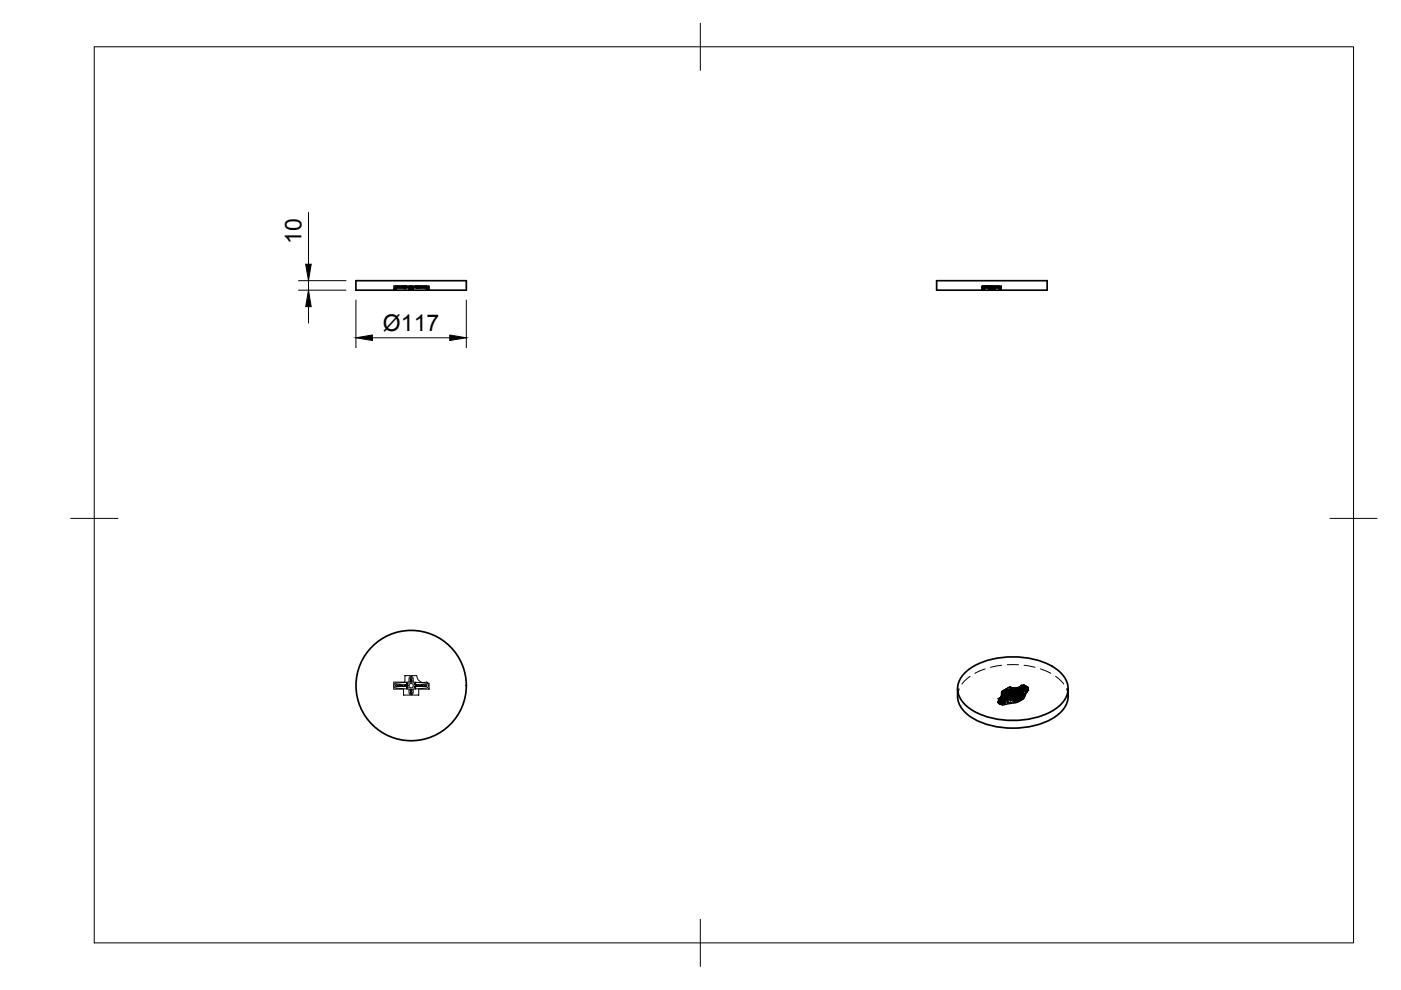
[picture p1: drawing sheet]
<svg xmlns="http://www.w3.org/2000/svg" width="297mm" height="210mm" viewBox="0 0 297 210" stroke-linecap="round" stroke-linejoin="round" font-family="sans-serif">
<defs><g id="words">
<g font-size="4.9">
<text x="63.9" y="51.7" transform="rotate(-90 63.9 51.7)">10</text>
<text x="81.2" y="70.1">Ø117</text>
</g>
</g></defs>
<!-- layer: Hidden -->
<g fill="none" stroke="#000" stroke-width=".21">
<path d="M83.5 61v.5v-.5M83.7 61l-.1 .5-.1-.5v.5M83.8 61l-.1 .5M83.8 61v.5M83.9 61v-.3v.3M83.9 60.7l-.1 .8M83.9 60.7v.3M84 60.7l-.1 .8M84.1 60.7v.3M84.2 60.7v.3M84.2 61v-.3v.3M84.3 60.7v.3"/>
<path d="M84.4 60.7v.3M84.5 60.7v.3M84.6 60.7v.3M84.7 60.7v.3M84.7 61v-.3v.3M84.8 60.7v.3M84.9 61v-.3v.3M84.9 60.7v.3M85 60.7v.3M85.1 60.7v.3M85.2 60.7v.3M85.2 60.7v.3z"/>
<path d="M85.3 61v-.3v.3M85.4 61v-.3v.3M85.4 60.7v.3M85.5 60.7v.3M85.6 60.6h3.2v.5l-.1-.4h-3.1v.4zM85.6 60.6h-2.1l2.1 .1M85.6 60.7h.1M85.6 60.7v.3M85.7 60.7v.3M85.7 61v-.3v.3M85.9 60.6v.9v-.8v.3v-.3v.3v-.3v.3v-.3v.3v-.3v.3v-.3v.3v-.3l.1 .3v-.3v.3v-.3v.3v-.3l.1 .3v-.3l.1 .3M86.2 60.7v.3v-.3"/>
<path d="M86.2 61h-2.2v.5M86.2 61l.1-.2h.8v.2M86.2 60.7v.3zM86.2 60.7l.1 .2zM86.4 60.8v.2M86.5 60.8v.2h-.3M86.7 60.7v.1v-.1M86.7 61v.5zM86.7 60.7v.1M86.8 60.7v.1M86.8 61l-.1 .5M86.8 61v.5"/>
<path d="M86.9 60.7v.1M86.9 61l-.1 .5M87 61l-.1 .5M87 60.7v.3zM87 60.7v.8M87.1 61l-.1 .5M87.1 60.7v.3M87.1 60.8v.2M87.2 61l-.1 .5M87.2 60.8h.1M87.2 60.7v.3l-.1-.2M87.2 61v-.2h.8l.1 .2"/>
<path d="M87.2 61v.5M87.2 60.7v.3M87.3 60.7l-.1 .8M87.4 60.7v.3zM87.4 61l-.1 .5M87.4 60.7v.1M87.4 61v.5M87.5 60.7v.1M87.5 61l-.1 .5M87.5 61l.1 .5zM87.5 61v.5M87.6 60.7v.1"/>
<path d="M87.6 61.5v-.5v.5M87.6 60.8v-.1v.1M87.8 60.8v.2h.3M87.8 60.8v.2M87.9 60.8v.2M88.1 60.9v-.2v.2M88.1 60.7v.3zM88.1 61l.1-.3-.1 .3M88.4 60.6v.1M88.5 60.7v.3v-.3v.3v-.3v.3v-.3v.3l-.1-.3v.3v-.3v.3v-.3v.3l-.1-.3v.3v-.3v.3v-.3v.3l-.1-.3-.1 .3M88.6 61v-.3v.3M88.6 60.7v.3"/>
<path d="M88.7 60.7v.3M88.8 60.6h2.2v.9v-.8h-2.1M88.8 60.7v.3M88.9 60.7h-.2v.3M88.9 60.7v.3M89 61v-.3v.3M89.1 60.7v.3zM89.1 60.7v.3M89.2 60.7v.3M89.3 60.7v.3M89.4 60.7v.3M89.5 60.7v.3"/>
<path d="M89.5 61v-.3v.3M89.6 60.7v.3M89.6 61v-.3v.3M89.7 60.7v.3M89.8 60.7v.3M89.9 60.7v.3M90 60.7v.3M90.1 61v-.3v.3M90.1 60.7v.3M90.2 60.7v.3M90.3 60.7v.3M90.3 60.7v.3h-2.2"/>
<path d="M90.4 60.7v.3M90.4 60.7l-.1 .8M90.5 61v-.3v.3M90.5 60.6v.1M90.5 61l-.1 .5M90.6 61l-.1 .5M90.7 61l-.1 .5M90.8 61v.5l-.1-.5v.5M90.8 61v.5zM90.8 61v.5M91 60.7h.1M91 61.3v.1"/>
<path d="M208.2 60.6l1.4 .1h-1.4v.8zM208.2 60.7h.1M208.4 61v.5v-.5M208.5 61l-.1 .5M208.5 61v.5M208.6 61l-.1 .5M208.6 61v-.3v.3M208.6 61v.5M208.6 60.7v.3M208.7 60.7v.3M208.7 60.7l-.1 .8M208.8 60.7l-.1 .8"/>
<path d="M208.8 61.5v-.5h.8v.5M208.8 60.7v.3M208.9 60.7v.3M209 61v-.3v.3M209.1 60.7v.3zM209.1 60.7v.3M209.2 60.7v.3M209.3 60.7v.3M209.4 60.7v.3M209.5 60.6v.4M209.5 61v-.3v.3M209.5 61v-.2v.2"/>
<path d="M209.5 60.8h.1M209.5 60.8l.1 .2M209.6 60.7h.1M209.6 60.6h1.4l-1.4 .1M209.6 60.8h.3M209.7 60.6v.1M209.8 61h-.2h.3l-.1 .5M209.8 60.6v.1M209.8 60.8v-.1v.1M209.9 60.8v.7M209.9 60.7l-.1 .8M209.9 60.8v.2"/>
<path d="M209.9 60.7v.1M210 60.7v.8M210 60.7v.1M210.1 60.7v.1M210.1 61v-.2h.5l-.1 .7M210.1 61l-.1 .5M210.1 61h.1M210.1 61v-.3v.3M210.1 60.7l.1 .3M210.1 60.7v.3M210.2 61h.2M210.2 61l-.1-.3v.3v-.3v.3v-.3v.3v-.3v.3v-.3v.3v-.3l.1 .3v-.3v.3v-.3v.3v-.3v.3l.1-.3 .1 .3v-.3v.3v-.3v.3"/>
<path d="M210.2 60.7v.3v-.3v.3v-.3l.1 .2M210.2 60.7l-.1 .8M210.3 60.7l-.1 .8M210.3 60.7v.3M210.4 61v-.3v.3M210.4 60.7l-.1 .8M210.4 61h.1M210.5 60.7v.3zM210.5 60.7l-.1 .3M210.5 60.7v.3M210.5 61l-.1 .5M210.5 61v-.3v.3"/>
<path d="M210.5 60.7v.1M210.6 60.7l.1 .3M210.6 61v.5M210.7 60.7v.1M210.7 61l-.1 .5M210.7 60.7v.8M210.8 60.8v-.1v.1M210.8 61v.5M211 61h-.3M211 60.8h-.3v.2M211.1 60.8v.2v-.2l-.1 .2h-.2v.5M211.1 61v-.3v.3"/>
<path d="M211.1 60.7v.3M211.1 60.7l-.1 .8v-.9h1.3v.5M211.1 60.7h1.2v.4M211.2 60.7v.3M211.3 60.7v.3M211.4 60.7v.3M211.5 60.7v.3zM211.6 61v-.3v.3M211.6 60.7v.3M211.7 60.7v.3M211.8 60.7v.3h-.8v.5M211.8 60.7v.8"/>
<path d="M211.9 60.7v.3M212 61l-.1 .5M212 61v-.3v.3M212 61v.5M212.1 61l-.1 .5M212.1 61v.5M212.2 61.5v-.5v.5M212.2 61l-.1 .5M212.2 61v.5zM212.3 60.7h.1M212.3 60.7v.4M84.2 145.3v.2"/>
<path d="M84.2 145.3v-.1a.21 .21 0 0 0-.3 0 .21 .21 0 0 0 0 .3 .21 .21 0 0 0 .3 0M84.2 145.4h.1M84.7 145.4h.1M84.7 145.3l.1 .1M84.9 145.4h.1M84.9 145.5h.3M85.2 145.3l-.3-.1v.3M85.2 145.3h.1M85.2 145.3v.1M85.2 145.4v.1M85.4 145.3h.1M85.4 145.4v.1"/>
<path d="M85.6 147.3v.1M85.7 145.3h.1M85.7 145.4v.1M85.9 143.2v1.4h-2.4v1.5h2.1v1.3h3.2M85.9 143.2h2.5a1.56 1.56 0 0 0 2.1 1.4l.5 .2v1.3h-2.2v1.3M85.9 143.2h.1M85.9 145.4v.1M85.9 145.3v.1M85.9 145.5h.1M85.9 145.3h.1M86 145.2a.2 .2 0 0 1 .2 .2 .2 .2 0 0 1-.3 .1M86 145.2l-.1 .1"/>
<path d="M86 145.2h.2M86 145.2l-.1 .1v.2M86.2 146.1h1.9M86.2 144.7l-2.2 .1a.53 .53 0 0 0-.5 .6 .53 .53 0 0 0 .5 .5l2.2 .2M86.2 145.5h-.3M86.2 144.7h1.9M86.2 144.7v.2h.3l-.1 .3h-.2v.3M86.2 145.5l.2 .1 .1 .2h-.2v.3M86.2 145.3h-.3v.2h.3M86.2 145.5h.1M86.2 145.3h.1M86.2 145.4v.1"/>
<path d="M86.3 145.8h-.1v.3M86.3 144.6v.3M86.3 145.2v.4M86.7 146.1v.8a.44 .44 0 0 0 .5 .4 .44 .44 0 0 0 .4-.4v-.8M86.7 144.6v-.7a.44 .44 0 0 1 .5-.5 .44 .44 0 0 1 .4 .5v.7M87 146.9h.1M87 144.3h.3a.2 .2 0 0 1-.1 .3 .2 .2 0 0 1-.2-.3zM87 144a.19 .19 0 0 1 .1-.3 .19 .19 0 0 1 .2 .1 .19 .19 0 0 1 0 .2l-.1 .1M87 144h.1M87.1 144l.1 .1M87.1 144.1h.1M87.1 144.2h.1"/>
<path d="M87.1 146.7l-.1 .2M87.2 146.7h.1a.2 .2 0 0 1 0 .3 .2 .2 0 0 1-.3-.1M87.2 146.7h-.1M87.2 146.7h.1M87.2 144.1h.1M87.2 144.2h.1M87.3 146.5l-.1 .1M88 144.6v.3M88 145.2v.4M88 145.8v.3M88.1 145.4v.1M88.1 145.4v.2h-.2l-.1 .2h.3v.3"/>
<path d="M88.1 145.3h.1M88.1 145.5h.4M88.1 144.7l2.2 .1a.53 .53 0 0 1 .5 .6 .53 .53 0 0 1-.5 .5l-2.2 .2M88.1 144.7v.2h-.3l.1 .3h.2M88.1 145.2v.2M88.2 145.2h.2l.1 .3h-.4M88.2 145.2l-.1 .1M88.3 145.2h-.2M88.3 145.2h.1M88.3 145.2a.2 .2 0 0 1 .2 .3 .2 .2 0 0 1-.4 0M88.5 145.3l-.3-.1-.1 .2M88.5 145.3h.1"/>
<path d="M88.5 145.4v.1M88.5 145.3v.1M88.6 145.3h.1M88.6 145.4v.1M88.7 145.2l-.1 .2M88.7 145.2h.1M88.8 145.2l.2 .1M88.8 147.3l-.1 .1M89 145.3l-.1 .3-.3-.1M89 145.3h.1M89 145.4v.1M89.1 145.3v.1"/>
<path d="M89.1 145.4v.1M89.1 145.3h.4M89.1 145.5h.4M89.1 145.3h.1M89.5 145.3h.1M89.5 145.4h.1M89.5 145.3v.1M89.5 145.4v.1M89.6 145.4l.2 .2M89.6 145.4l.3-.2 .1 .2-.2 .2M89.6 145.3h.1M89.6 145.4h.1"/>
<path d="M89.8 145.6h.1M90.1 145.3a.21 .21 0 0 1 .3-.1 .21 .21 0 0 1 .1 .3h-.4M90.1 145.4h.1M90.1 145.3v.2M91 146.1h.1M203.4 146.1l-.4 1.6M205.7 143.4l-1.7 1.6M208.9 141.8l-2.2 1M211.6 148.1l1.7-.9zM211.6 148.2h.1M211.6 148.2l1.1 .6zM212 148.9v.2l.3 .1"/>
<path d="M212 148.6v.4v-.4M212 148.5v.4M212 148.5v.3M212 148.4l.1 .4M212 148.8v.1M212 148.7v.3M212.1 148.4v.3M212.1 148.8h-.1M212.1 148.7l-.1 .4M212.1 148.7v.1M212.2 148.8l-.1 .3M212.2 148.8v.4"/>
<path d="M212.3 148.8l-.1 .4M212.3 146.6l1.8-1a2.12 2.12 0 0 0 2.5-.3l.4-.1 1 .5-1.6 .9 .9 .5M212.3 147.3h.1M212.3 146.6h.1M212.3 148.3h.1M212.4 141l-2.4 .5M212.4 148.2v.4M212.4 148.5h-.1M212.4 148.3h.1M212.4 148.2h.1M212.4 148.5h.1M212.4 148.3h.3"/>
<path d="M212.4 148.8l-.1 .4M212.4 148.4h.3M212.4 148.1v.5M212.4 148.1v.1M212.5 148.8l-.1 .4M212.5 148.4l-.1 .1M212.5 148.1h.1M212.5 148.1h-.1M212.5 148.1l-.1 .5M212.6 148.8l-.1 .4M212.6 148.1v.5M212.6 148.1l.1 .1"/>
<path d="M212.6 148.4l.1 .1M212.6 148.6h.1M212.7 148.7l1.4-.8-1.4 .9M212.7 148.8l-.1 .4M212.7 148h.1M212.7 148.5h.1M212.7 148.3v.1M212.7 148.3h.1M212.7 148.1h.1M212.7 148v.6h-.3M212.7 147.9v.1M212.7 148.8v.4"/>
<path d="M212.7 148.4h.3M212.7 147.9h.3M212.7 148.2v-.1v.5v-.1M212.7 147.9v.6M212.8 148.2l-.1 .1M212.8 147.9v.5M212.8 148.2l.3 .1M212.8 148.8l-.1 .4M212.9 148.2h-.1M212.9 147.9v.5M212.9 148.8l-.1 .4M212.9 148.2h.1"/>
<path d="M213 148.4h.1M213 147.9v.5M213 147.9h.4M213 147.9l.1 .1M213.1 148.3h.1M213.1 147.9h.1M213.1 148h.1M213.1 148.2h.1M213.1 148.4h.1M213.1 147.8l-.1 .6M213.1 148l-.3 .1M213.1 147.7l-.1 .7"/>
<path d="M213.1 148l.3 .1M213.1 147.7l-.1 .5M213.2 147.9h.1M213.2 147.7v.5M213.2 147.7h-.1M213.2 147.7h.1M213.2 148.2h.1M213.3 147.1h.1M213.3 146.7v.4M213.3 146.6v.2M213.3 147.1l.1 .1M213.3 146.8v.3"/>
<path d="M213.3 147.7v.5M213.3 146.5l.1 .3M213.3 147.9h.1M213.3 147.7l.1 .1M213.3 148.2h.1M213.4 148h.1M213.4 146.8l-.1 .4-1-.6v.7v-.7l1 .6M213.4 147.2v-.4l.5 .3v.4M213.4 147.2l.5 .3M213.4 147.8h.1M213.4 147.7h.3M213.4 148.2h.1"/>
<path d="M213.4 147.9v.1M213.4 147.6v.6M213.4 147.9h.1M213.5 148h.1M213.5 146.4l.3 .1 .1-.2-.2-.1v.6M213.5 147.5v.5M213.5 147.5l-.1 .1M213.5 147.5h.2v.5M213.5 147.7h.1M213.5 146.7h.1M213.5 146.8l-.2 .2M213.5 146.8v-.4l-.1 .1v.3"/>
<path d="M213.5 146.4l.1 .4M213.5 146.3h.1M213.5 146.3l.1 .4M213.5 147.5l.1 .5M213.5 148h.2M213.5 146.6h.3M213.6 140.9h2.3M213.6 146.7v.1M213.6 146.3h.2v.6M213.6 146.3h-.1M213.6 146.6h-.1M213.6 146.3v.4"/>
<path d="M213.6 147.5v.5M213.6 146.2v.1M213.6 146.8h.2M213.6 146.2v.6M213.7 146.4v.4M213.7 147.1l-.1 .3 .2 .1M213.7 147.1l.2 .1M213.7 146.2v.6v-.4h-.2M213.7 147.8h.1M213.7 146.8h-.2M213.7 146.4l.1 .4M213.7 148h.1"/>
<path d="M213.7 146.8h.1M213.7 147.7h.1M213.8 147.5h.1M213.8 147.5l-.2-.1-1.5 .9M213.8 147.9h.1M213.8 147.8h.3M213.8 146.3v.5M213.8 147.4v.1M213.8 147.6h.1M213.8 146.6h.1M213.8 147.6l-.1 .4M213.8 147.7h.1"/>
<path d="M213.8 147.4h.1M213.8 146.8h.1M213.8 146.4l.1 .4M213.8 147.9l-.2-.1-.2 .1M213.8 147.6v.3M213.8 147.6l-.1-.1v.5M213.8 147.8h.1M213.8 146.7v.1M213.8 146.4h.1M213.8 146.7h.1M213.8 146.9h.1M213.8 146.3l.1 .6"/>
<path d="M213.8 147.6l-.1 .1M213.9 146.6v.1M213.9 146.4v.4M213.9 147.2h.1v.1M213.9 146.6h.1M213.9 147.2l-.1 .3M213.9 146.7h-.1M213.9 146.9v.1M213.9 147.5l-1.8 1.2M213.9 147.5h.1M213.9 147.3l-.1 .1M213.9 146.7h.2"/>
<path d="M213.9 146.4l.1 .5M213.9 147.6h-.1M213.9 147h.1M213.9 147.5v-.2l-.1 .3v-.3v.5v-.3v.3l.1-.3v.3v-.3v.3l.1-.3 .1 .3v-.3v.3v-.3v.3v-.3v.3v-.4l.1 .3M213.9 147.3l.1 .3v-.3v.3l.1-.1M213.9 146.8l.1 .1M213.9 147.3h.2M213.9 147.5l.2 .1M213.9 147.5v.1M214 146.7h.1M214 146.4l-.1 .1M214 146.4l-.1 .6"/>
<path d="M214 147.3v.2M214 147v-.5l.5 .3v.4M214 147.2v.2M214 146.9l.5 .3M214 147h.1M214 146.4v.6M214 147.4l-.1 .2M214 147.4v-.1l-.2 .2M214 147.4v-.2l.1 .3M214 147.5h.1M214 147.5v-.2v.2M214 147.4l.3 .1"/>
<path d="M214.1 147.5v-.2v.2M214.1 147.3h.1M214.1 147.3l-.2 .2M214.1 146.4v.6zM214.1 147.3v.3M214.1 147.3v.2M214.1 147.5v.1M214.1 145.6a1.97 1.97 0 0 0 2.4-.3l.5-.1 1 .5v.6M214.1 145.6l-1.2 .7a.79 .79 0 0 0-.6 1M214.1 147.8h.1M214.1 147.6h.1M214.1 147.6v-.2v.2"/>
<path d="M214.1 146.7h.1M214.1 147.5h.1M214.1 147.7h.1M214.1 147.4l.1 .3zM214.1 147.4v.2v-.2M214.1 147.4l.1 .3-.1-.3M214.1 147.7v.1M214.2 147.7h.1M214.2 147l-.3 .1M214.2 146.8l-.5 .3M214.2 146.8v.2M214.2 146.6l-.1 .1"/>
<path d="M214.2 146.5h.1M214.2 146.5h-.4M214.2 146.8h-.4M214.2 146.8h.1M214.2 146.9l-.1 .1M214.2 146.5v.4M214.2 146.6h.1M214.2 146.9h.1M214.2 146.5v.1M214.2 146.9v.1M214.3 146.9v.3M214.3 147v.1"/>
<path d="M214.3 147.5v.1M214.3 147.5l-.1 .2M214.3 147.1l.1 .1zM214.3 147.1v.1M214.3 147.5l.1 .2M214.4 146.9v-.1l-.1 .2M214.4 147.8l.1 .1M214.4 147.1h.1M214.4 147.2v.1M214.4 146.8v.1M214.4 147.7h.2l-.2 .1M214.4 147.7h-.2"/>
<path d="M214.4 147.5l.1 .2M214.5 146.7v.2M214.5 147.2v.1M214.5 147.6l-.1 .2M214.5 147.5l.1 .2M214.5 146.8l-.3 .1M214.5 146.7v.1M214.5 147.9l-1.6 .9v.4M214.6 147.5l-.1 .1 .2 .1M214.6 146.7v.1M214.6 147.2v.2M214.7 147.7l.5-.3-.2 .3"/>
<path d="M214.7 147.7l-.2 .2M214.7 146.7v.1M214.7 147.2v.2M214.8 146.7v.1M214.8 147.2v.2M214.9 147.2v.2M214.9 146.7h.2M214.9 146.7v.1M214.9 147.2v.1M214.9 146.6l.2 .1M215 146.7l-.1 .1v-.1M215 148.8h.1"/>
<path d="M215 146.7v.2M215 147.2v.1M215 146.6l-.2-.1-.6 .3v.1M215 148.4h.1M215 148.4l-.8-.4a.82 .82 0 0 1 .8 .8M215.1 146.7l-.1 .1M215.1 146.8v.1M215.1 147.1v.2M215.1 148.4v.4M215.1 146.9v-.1l.1 .2M215.1 147.1v.1M215.1 146.7l-.2 .1h.2"/>
<path d="M215.1 146.7h.1M215.2 147.1v.1M215.2 146.7l-.1 .1M215.2 146.9v.2M215.2 147v.1M215.2 146.7v.2M215.2 146.7l.1 .1M215.2 146.7l.3 .1M215.2 147.4l.1 .2M215.2 147.6h.1M215.3 147.7h.1M215.3 147.7v.1"/>
<path d="M215.3 147.4h.3M215.3 147.3v.4M215.3 146.8h-.2M215.3 146.8h.1M215.3 146.8l.1-.4v.3v-.3v.3l.1-.3v.3v-.3l.1 .3v-.3l.1 .3v-.3v.4v-.2l-.1 .3v-.3v.3M215.3 147.3h.1M215.3 147.3l.1-.1v.6M215.3 147.3v.5M215.3 147.4v.1l.3-.1 .5 .3v.8M215.3 147.4v.2M215.3 147.5v.1M215.3 146.5h.1"/>
<path d="M215.3 146.8v-.2l.1 .2M215.3 146.5v.3zM215.3 146.5v.3v-.3M215.3 146.5v.1M215.3 146.6h.1M215.3 147.5h.1M215.3 147.6h.3M215.3 147.8h.1M215.3 147.6h.1M215.4 146.6h.1M215.4 146.8v-.2v.2M215.4 146.4l-.1 .1"/>
<path d="M215.4 146.8h.1M215.4 146.6v.2M215.4 147.5v.1M215.4 146.7h.1M215.4 146.9h.2M215.4 146.8l.1 .1M215.4 146.7l-.1 .1M215.4 146.6h.2M215.4 146.7h.3M215.5 146.9l-.1 .1M215.5 146.8v-.2v.2M215.5 147v.1"/>
<path d="M215.5 148.5l-.5-.4-2.2 1.1h-.5M215.5 148.1l-.5-.4v.4M215.5 148.5h.2M215.5 147.5l.1 .1M215.5 146.9h.1M215.5 147v.2M215.5 146.6v.2M215.6 148.1l-.1 .4M215.6 146.9l-.1 .2M215.6 146.6l-.1 .3M215.6 147.3h-.3l.1 .5M215.6 147.8l-.1-.6v.6"/>
<path d="M215.6 147.3h.1M215.6 147.5h-.1M215.6 146.9h.1M215.6 147.3v.5M215.6 147.8l.6 .4M215.6 147.6h.1M215.6 147.3v.6M215.6 148.1v.4M215.6 147.9h.1M215.6 146.4l.1 .1M215.6 146.9l-.1 .1M215.6 146.9l.2 .2"/>
<path d="M215.6 147.5h.1M215.6 146.7v.2M215.6 147.7l-.3 .1M215.7 147.8h.2M215.7 146.3l.1-.1v.5h.1M215.7 146.6h-.1M215.7 146.4h-.3M215.7 148.1l-.1 .4M215.7 146.3l.1 .1M215.7 146.3v.3M215.7 147.5v.5h.2M215.7 147.5l-.1 .1"/>
<path d="M215.7 146.9h.1M215.7 146.4h.1M215.7 146.7h.1M215.7 146.5h.1M215.7 147l-.2 .2v-.1M215.7 147l.2 .1M215.7 147.7h.1M215.7 147.8h.1M215.7 147.5l.1 .5-.1-.2M215.7 147.5h.2M215.7 147.5h.1M215.8 146.5l-.1 .1"/>
<path d="M215.8 146.2v.5M215.8 146.5l.3 .1M215.8 148.1l-.1 .4M215.8 146.4h.2M215.8 147.5v.5M215.8 146.5h.1M215.8 147.5l.1 .5v-.5M215.8 147.1h.1M215.8 148.1v.4M215.8 147.1l-.5 .3M215.9 146.2v.5M215.9 147.7h.1"/>
<path d="M215.9 147.5h.1M215.9 148.1l-.1 .4M215.9 147.8h.1M215.9 147.5v.5M216 147.5h.1M216 148.5h-.3M216 148.1l-.1 .4M216 146.2v.5M216 147.5v.4M216 146.7h-.1M216 146.4h-.1M216 146.2h.1"/>
<path d="M216 146.5h.1M216 147.6h-.4M216 147.9l-.1 .1M216 146.7h.1M216 146.4h.1M216 146.1l.2 .1M216 146.4l.2 .1M216.1 146l-.1 .7zM216.1 148.1l-.1 .4M216.1 146.3l-.3-.1v.5l-.1-.1M216.1 146.3l-.1 .1M216.1 146.5h.1"/>
<path d="M216.1 147.7v.8M216.1 146.3l.4 .1M216.1 146.2h.3M216.1 146h.3M216.1 146l-.1 .1M216.1 146l.1 .5M216.2 146.5h.1M216.2 148.4l-.2 .1M216.2 147.7v.7M216.2 146v.5M216.2 147.8v.6M216.2 148.3v.1"/>
<path d="M216.2 147.8v.5M216.2 147.9v.4M216.3 146h.1M216.3 146.3h.1M216.3 146v.5M216.4 146.5h-.1M216.4 146.2h-.1M216.4 146l.3 .1M216.4 146v.5M216.4 145.9h.1M216.4 146.3h.1M216.4 146h.1"/>
<path d="M216.4 146.2l.1 .1M216.4 145.8v.7M216.5 146.3h.2M216.5 145.8l-.1 .1M216.5 146h.1M216.5 145.8l-.1 .7M216.5 146h.2M216.5 145.8h.1M216.5 145.8h.2M216.5 146.1l-.1 .1M216.5 145.8v.5M216.6 146.3v-.6l-1.7 .9 .2 .1"/>
<path d="M216.6 146.1l-2.1 1.1M216.6 145.8v.5M216.7 145.8v.5M216.7 146.1v-.4l-.1 .4M216.7 145.7v.4M216.7 145.8h.1M216.7 146.1h.1M216.7 146.3h.1M216.7 145.8l.1 .1M216.7 146l.1 .1M216.8 146.3h-.1M216.8 146h.1"/>
<path d="M216.8 145.8h.3M216.8 145.6v.7M216.8 145.9h.1M216.8 146.2h.1M216.8 145.6l-.1 .7M216.8 146.2v.1M216.8 145.8l-.1-.1 .1 .4M216.8 145.6h.1M216.8 145.6v.5M216.9 146.1h.1M216.9 145.6h-.1M216.9 145.6h.1"/>
<path d="M216.9 145.6v.5M216.9 145.6v.5l-.1-.4M216.9 145.7l.1 .4M217 145.6v.5M217 145.6h.1M217 145.7l.1 .4M217 145.9l-.3 .1M217 145.9h.1M217.1 145.9h.1M217.1 146.1v-.4l.1 .4M217.1 146.1h-.1M217.1 145.8h.1"/>
<path d="M217.1 141l2.4 .5M217.1 146h.1M217.1 145.6v.5M217.1 145.6l-.1 .5h-.2M217.1 145.9v.1M217.1 145.7v.1M217.2 146.1l.3 .2M217.2 146.1h-.6M217.2 145.7l.1 .4M217.3 147.5h.1M217.3 147.5v-.4l-2.2 1.3M217.3 145.7v.5"/>
<path d="M217.3 147.1v.4M217.3 147.1h.1M217.3 147.5v-.4l-2.3 1.3v.4M217.3 145.8l.1 .4M217.4 146.2l-1.5 .9M217.4 145.8v.5M217.4 146.1v.5M217.4 145.9l.1 .4M217.5 145.9v.4M217.5 146.1l-.1 .5M217.5 146.4l-1.9 1.4M217.5 146.4v-.4v.4"/>
<path d="M217.5 146v.5M217.5 146.3v.1M218 145.7v.7v-.7l-1.6 .9 .9 .5M218 146.3v.1M218 146.4h.1M218 145.7h.1M218 146.2v.1M220.6 141.8l2.2 1M223.8 143.4l1.7 1.6M226.1 146l.4 1.7"/>
<circle cx="84.5" cy="145.4" r=".2"/>
<circle cx="85.5" cy="145.4" r=".19"/>
<circle cx="87.2" cy="145.4" r=".47"/>
<circle cx="87.2" cy="146.4" r=".2"/>
</g>
<!-- layer: Visible -->
<g fill="none" stroke="#000" stroke-width=".36">
<path d="M75.5 59.5h23.4v2h-23.4zM198.6 59.5h23.4v2h-23.4zM203 147.6a6 6 0 0 0 4 5.1 18.3 18.3 0 0 0 16.5-.6 5.6 5.6 0 0 0 3-4.5M203 146v1.7M204.6 142.7a14.9 14.9 0 0 1 10.8-3.4 14.5 14.5 0 0 1 9.5 3.4 4.4 4.4 0 0 1 0 6.6 14.9 14.9 0 0 1-10.8 3.4 14.5 14.5 0 0 1-9.5-3.4 4.4 4.4 0 0 1 0-6.6zM226.5 146v1.7"/>
<circle cx="87.2" cy="145.4" r="11.7"/>
</g>
<!-- layer: Hidden Narrow -->
<g fill="none" stroke="#000" stroke-width=".21">
<path d="M211.6 148.7l.5 .1M211.6 148.2l.7-.2v.2zM211.7 148.5l.4 .2M211.9 148.3h.8M211.9 148.3l.2 .4M211.9 148h.4l-.5 .1M211.9 148.2l.8 .1M212 148.1l.3-.2 .4 .4zM212 147.9l.3 .1M212 148.9l-.4 .1M212 148.5v.4l-.4 .1h.4l-.4 .1 .4-.1-.3 .2 .3-.1-.2 .1 .3-.1-.1 .2 .3-.1-.2 .2 .3-.2-.2 .3 .4-.3-.1 .3M212 148.6l.3-.1z"/>
<path d="M212 148.6v.4M212 148.8h-.5M212 148.6v.5M212.1 148.8h-.5h.4M212.1 148.4l-.1 .4M212.1 147.8l.2 .1h-.3l.3 .1-.2-.1M212.1 148.7l.1 .5M212.1 148.7l-.5-.1 .5 .2M212.1 148.3v.5M212.1 148.3l.3 .2M212.1 148.3l.3 .1M212.2 148.5l.2-.2v.3"/>
<path d="M212.2 148.8l.1 .4M212.3 148l.1 .1M212.3 148v.5M212.3 148h.4M212.3 147.4l.7 .1h-.8M212.3 147.8l.5 .1-.5 .1M212.3 147v.1M212.3 148.6l-.3 .1 .4-.1M212.3 147.9h1M212.3 148.2h-.6M212.3 148.2l-.5 .1M212.3 148.2l-.4 .1"/>
<path d="M212.3 148.2l-.4 .2M212.3 147.9l-.3 .1M212.3 147.3l.7 .2M212.3 148.2v.4M212.3 148.5l-.3 .2 .1 .4M212.3 148.3l.1 .3M212.4 148.3l-.3 .2 .3-.2M212.4 148.2l-.1-.2 .1 .2M212.4 148.6l-.3 .1 .3-.1-.2 .2v.4l-.2 .1M212.4 148.5h-.4h.3M212.4 148.5h-.4h.4M212.4 148.3l-.4 .1"/>
<path d="M212.4 148.3l-.3 .1M212.4 148.2v.4M212.4 148.3v.3M212.4 146.6l.6 .2-.6-.1M212.4 148.5l-.4-.1v.5M212.4 148.6l-.2 .2 .2-.2M212.4 148.8l.1 .4M212.4 148.2v.3M212.4 147.2l.6 .3-.6-.2M212.4 148.1v.4M212.4 148.4l-.1 .1 .2-.1M212.4 148.4l-.2 .1"/>
<path d="M212.4 148.6l-.1 .2 .1 .4M212.4 148.1v.3M212.4 148.4l.1 .2M212.5 148.8l.1 .7M212.5 148.1l-.2-.1 .2 .1M212.5 148.6l-.2 .2 .2-.2M212.5 148.4l.2-.1-.3 .1M212.5 148.4l-.2 .2M212.5 148.1l-.1 .3M212.5 148.4v.2M212.5 148.6l-.1 .2 .2-.2M212.5 148.4l-.1 .2"/>
<path d="M212.5 148.1v.3M212.5 148.4l.1 .2M212.6 148.8l.1 .7v-.3l.2 .3-.1-.3 .2 .3-.1-.3 .3 .2M212.6 148.4l-.1 .3 .1-.3M212.6 146.8h.4h-.3M212.6 148.6l-.1 .2 .1-.2M212.6 148.4l.1-.1-.1 .1M212.6 148.4l-.2 .2M212.6 148.4v.2M212.6 146.5l.4 .3-.5-.2M212.6 148.4h.3l-.2 .3M212.6 148.4l.1 .4"/>
<path d="M212.6 148l.1 .3M212.6 148l.1 .2M212.6 148h.5M212.6 148l.2 .2M212.6 148.1v.3M212.6 148.4h.3l-.2-.1v.3M212.6 148.6l.2 .6M212.6 148.6v.2v-.2M212.7 147.6h.3h-.4M212.7 148.8v.4M212.7 148l-.2 .1 .2-.1M212.7 148.6l.1 .2-.1-.2"/>
<path d="M212.7 148.3l.2 .1M212.7 148.2v.2M212.7 148l-.2 .4M212.7 148.3l-.1 .1M212.7 148.3v.3M212.7 148v.4M212.7 148.3l.2 .1zM212.7 148h-.4h.4M212.7 148.3l-.2 .1M212.7 147.5l.3 .1M212.7 148.4h-.1M212.7 148.1h-.1"/>
<path d="M212.7 148.4v.1M212.7 148.2v.3M212.7 148v.6M212.7 148.1v.3M212.7 148v.3M212.7 148.3h-.6M212.7 148.6l.2 .2-.2-.2M212.7 148.3h.1M212.7 148.2l.2-.1-.2 .1M212.7 148.1l-.1 .3M212.7 148h-.4M212.7 148.2v.3l.1-.1"/>
<path d="M212.7 146.4l.3 .4 .5-.4M212.7 148.2v.1M212.7 148.2l.2-.1-.2 .2M212.7 147.9l-.4 .1M212.7 147.9v.4M212.7 148.1l.1 .3M212.8 148.4l-.1 .1M212.8 148.1l-.1 .1M212.8 147.9l-.1 .3M212.8 148.1v.3M212.8 148.2l.3-.1-.3 .1M212.8 147.9v.3"/>
<path d="M212.8 146.9l.2-.1v.2M212.8 148.4l-.1 .1 .2-.1M212.8 148.1l.1 .3M212.9 146.3h.6M212.9 148.4l-.2 .2 .2-.2M212.9 148.2l.1-.1-.1 .1M212.9 147.9v.3l.1-.1M212.9 148.1v.3M212.9 148.1l.1 .3M212.9 148.1l.1 .3 .1 .1-.1-.1M212.9 148.4l.3 .1M212.9 147.9h.1l.1 .3"/>
<path d="M212.9 148.1l-.2 .2M212.9 148.4l.2 .1M212.9 147.9v.3M213 148.6l-.1-.2v.2M213 147.6l-.2 .3M213 147.6l.2 .1M213 147.6v.5M213 147.6h.4M213 148.1l-.1 .3M213 147.6v.2M213 147.9v.3M213 148.1v.3"/>
<path d="M213 147.4v.2l-.2-.1M213 147.5l-.9 .2 .2 .2M213 146.8l.7 .4-.7 .4M213 146.8l.9-.1-.2 .5M213 147.5l-.7 .4M213 147.5l-.8 .1M213 148.1l-.2 .1M213 148.2h-.1M213 147.9v.3h.1M213 147.8l-.2 .1M213 147.8l-.1 .1-.1 .3M213 148.1l-.1 .1"/>
<path d="M213 147.9l.1 .4M213 147.8l-.1 .1M213 148.1l.1 .4M213 148.4l.1 .1M213 148.2h.1M213 147.8v.4M213.1 148.1l.6-.1-.1 .2M213.1 147.9l-.2 .3M213.1 147.9h-.2M213.1 147.9v.3M213.1 148l-.1 .2M213.1 148v.4"/>
<path d="M213.1 148.1v.3M213.1 148.5l-.2-.1 .1 .2M213.1 148l.2-.1-.2 .2M213.1 147.7l.3 .2M213.1 148.4v.1v-.1M213.1 148.1l-.5-.1 .5 .1M213.1 148.2h.1M213.1 147.9h-.1M213.1 148.2h-.1M213.1 147.7v.3M213.1 147.7l.1 .3M213.1 148v.3"/>
<path d="M213.1 147.8l-.1-.2 .1 .5M213.1 148.2v.1M213.1 148.5l-.4 .1M213.2 147.7l-.2-.1 .2 .1M213.2 148l.2-.1-.2 .1M213.2 147.7l-.1 .3M213.2 147.9v.3M213.2 148.2l-.1 .1 .1-.1M213.2 147.9l-.1 .1M213.2 148.2l-.1 .1M213.2 147.7v.3M213.2 147.9l.1 .3"/>
<path d="M213.3 148l.1-.1-.1 .1M213.3 148.2l-.2 .2 .2-.2M213.3 146.1l.2 .2M213.3 146.7v.4l-.3 .4M213.3 147.9l-.2 .1M213.3 146.6v.5M213.3 147.7l-.1 .3M213.3 147.9v.3M213.3 146.8v.4l-.3 .3M213.3 147.9l.4 .1M213.3 147.9l-.2-.2-.4 .6-.1-.3-.5 .7M213.3 146.8l.1 .4"/>
<path d="M213.3 146.5v.4M213.3 148.2l-.2 .3 .2-.3M213.3 147.7h.2M213.3 148.2l.1 .3M213.3 147.7v.3M213.3 147.9l.1 .3M213.4 148.4l-.3-.3-.2 .3M213.4 147.9v.3M213.4 147.9l.3 .1-.3-.1M213.4 148.2v.3v-.3M213.4 146.5l.1 .1M213.4 147.2l-.4 .3"/>
<path d="M213.4 146.5l-.1 .4M213.4 146.8l.4 .1M213.4 147.9l.3 .1M213.4 147.6l-.2 .1 .2-.1M213.4 148.2v.3l.5-.4 .1 .1M213.4 147.9l-.2 .1M213.4 147.9l-.1 .1M213.4 147.6l-.1 .1M213.4 147.7h-.1M213.4 147.9v.1M213.4 147.7l-.1 .3 .1-.3M213.4 147.8v.2"/>
<path d="M213.4 147.6v.3M213.4 147.6h-.4h.4M213.4 146.4v.5l-.3-.2M213.4 147.7v.3M213.4 147.7l-.1 .3M213.4 147.8h.1M213.4 148.5h-.3l-.2 .3-.2-.2M213.4 148.2l.5-.1-.5 .1M213.4 147.6h-.4M213.4 147.9h.1M213.4 147.8l.1 .1M213.4 148.5l-.5 .7-.1-.4"/>
<path d="M213.4 147.8v.3M213.4 147.7l.1 .3M213.5 147.9h-.1M213.5 147.5l-.5 .1 .5-.1M213.5 147.8l-.4-.1 .4 .1M213.5 146.6l-.2 .1 .2-.1M213.5 146.3v.4h-.2l.2-.1M213.5 146.4l-.6-.1 .6 .1M213.5 147.7h-.1M213.5 148l-.1 .1M213.5 148h-.1M213.5 147.7l-.1 .4v-.3"/>
<path d="M213.5 147.5l-.1 .4M213.5 146.4l.1 .2M213.5 146.6h-.2h.2h-.2v.4l-.4-.1M213.5 146.6h-.2h.2M213.5 146.7l-.2 .1 .2-.1M213.5 147.7l-.1 .1M213.5 146.4l-.1 .4M213.5 147.7l-.1 .4M213.5 146.7l-.2 .1M213.5 146.4v.3M213.5 146.3v.3M213.5 147.5v.3"/>
<path d="M213.5 146.3l-.4-.1 .4 .1M213.5 146.4l-.5 .4M213.5 146.4l.1 .3-.2 .1M213.5 146.7l-.1 .1M213.6 147.7l-.2 .1M213.6 146.4l-.6 .4M213.6 147.4l.2 .1M213.6 147.3h.4l-.2 .2M213.6 147.4l-.3 .5M213.6 146.4v.4M213.6 147.7v.3M213.6 146.3l-.3-.2 .3 .2-.1 .3"/>
<path d="M213.6 146.4l-.6 .4 .6-.3M213.6 146.6v-.2v.2M213.6 146.3l-.2-.3 .2 .3M213.6 146.4l-.1 .4M213.6 146.3v.3M213.6 147.7l-.1 .2 .2-.2M213.6 148l-.2 .1 .2-.1M213.6 147.5v.3l.2-.1M213.6 148l-.2 .1M213.6 146.8h-.2M213.6 146.5v.3M213.6 147.8l.2-.1-.1 .1"/>
<path d="M213.6 145.9l.1 .3M213.6 147.7l-.1 .2M213.6 148l-.2 .2M213.6 147.5v.3M213.6 147.7l.1 .3M213.6 145.9l.2 .4 .7-.3M213.6 146.2l-.2-.2 .3 .2M213.6 146.8h-.2h.3M213.6 146.5l.1-.1v.1M213.6 146.5l.1-.1-.1 .2M213.6 146.5l.2 .1M213.6 146.2v.4"/>
<path d="M213.6 146.5l.1 .3M213.7 146.8v-.4h.4h-.5l.1 .4-.2-.3 .2 .3-.3-.2 .1 .2-.2-.2 .1 .2h-.4l.3 .1h-.4l.4 .1h-.6l.6 .1-.7-.1 .7 .1h-.7h.7h-.8l.5 .4-.6-.3M213.7 147.7v.3v-.3M213.7 148l.1 .1M213.7 146.4l-.1 .4-.2-.2M213.7 148l-.6 .1M213.7 148l-.3 .2M213.7 147.1l-.1 .3M213.7 147.5l-.1 .3M213.7 147.7v.3M213.7 146.8l.1 .1-.1-.1M213.7 146.5l.1-.1-.1 .1"/>
<path d="M213.7 148l.2 .1M213.7 146.2l-.1 .3M213.7 147.5v.3M213.7 147.2l.2 .1M213.7 147.2l-.1 .3 .2-.1M213.7 147.2l.1 .2M213.7 147.2l-.2 .3M213.7 146.2v.3M213.7 146.5v.3M213.7 147.8l.1 .1M213.7 147.5h.1l-.1 .3M213.7 147.5v.3h.1h-.1"/>
<path d="M213.7 148.1v-.1v.2M213.7 148l.2 .1-.2-.1M213.7 146.5l.2-.1-.1 .2M213.7 146.5h.1M213.7 146.5l.1 .1M213.7 146.8h.1M213.7 146.5l.1 .3M213.8 147.5l-.7 .2 .4 .1M213.8 147.7l-.3 .1 .3-.1h-.7M213.8 146.6l.1-.2-.1 .2M213.8 145.8l.7 .2M213.8 147.4l-.2 .1"/>
<path d="M213.8 147.7l-.1 .3M213.8 147.5h-.2M213.8 147.4l-.2 .1-.1 .3M213.8 147.5v.1M213.8 147.7l-.2 .1M213.8 147.7l.1 .4M213.8 146.8h.1M213.8 146.3l-.1 .2M213.8 147.6v.3M213.8 147.7l.6-.1-.6 .1M213.8 147.7v-.2v.2M213.8 147.6v.3l.2-.1"/>
<path d="M213.8 147.5h-.1M213.8 147.7v.2M213.8 147.6l.2-.1-.2 .2M213.8 146.4l.1 .4M213.8 146.4v.1M213.8 146.4l-.1 .4M213.8 146.4v.3M213.8 149.3l-.2-.5 .1 .5-.8-.1 .5 .2M213.8 146.4v.4M213.8 146.7l.1 .1M213.8 146.4l.1 .5M213.8 146.6l-.2-.1-.6 .3"/>
<path d="M213.8 146.6l-.8 .2 .9-.2M213.8 147.6h.1M213.8 146.9l-.4-.1 .5 .1M213.8 146.4h.2M213.8 146.5v.2M213.8 146.6l-.1-.1v.3M213.8 146.6l-.8 .2M213.8 146.5v.4M213.9 146.3l.6-.3-.6 .3M213.9 146.3l.1 .1M213.9 146.6l.1-.1-.1 .1M213.9 146.4h.1"/>
<path d="M213.9 146.7h.1M213.9 147.5l-.1 .1M213.9 146.4l-.1 .4M213.9 146.4l-.2 .1M213.9 146.3v.3M213.9 146.3v.4M213.9 146.4v.3M213.9 146.6v.3M213.9 146.6l.1 .1M213.9 146.6l-.9 .2M213.9 146.6l.2 .1M213.9 147.8l-.1 .1"/>
<path d="M213.9 148.1l-.5 .1M213.9 146.9v.2M213.9 146.6v.4M213.9 147.5h-.9l.3 .4M213.9 147.1l-.3 .3 .3 .1M213.9 147.1l-.5 .1M213.9 146.3l.2 .1h-.3M213.9 146.4v.4l.2-.4-.4 .4M213.9 147.5h.1M213.9 146.5v.3M213.9 146.7l.1 .3M214 146.7l-.3 .5 .3-.5v.3"/>
<path d="M214 146.7l-.1 .4 .1-.1M214 146.4l-.2 .3M214 147.6h-.1M214 147l-.1 .1M214 147.5l-.2 .1M214 146.9l.5-.2v.5M214 147.5l.4 .1M214 148.2l-.4 .6-.2-.3M214 146.5l-.1 .3M214 146.5l.5 .7M214 147.2v.2l-.2 .1M214 146.4l-.1 .3"/>
<path d="M214 146.5l.1 .3M214 146.5l.1 .2v-.2M214 146.5l-.1 .1M214 146.5l-.2 .1M214 145.7l.5 .3-.6-.3M214 146.7l.4 .1-.3-.1M214 147.8l-.2 .1 .1 .2M214 147.5v-.1v.1M214 146.7l-.5 .8M214 147.8l-.1 .3M214 147.2v.2M214 146.4v.3"/>
<path d="M214 146.7l.1 .3M214 147.4l-.2 .1 .1 .1M214 147.3l.1 .2h-.2M214 147.4l-.1 .2M214 147.4l.1 .1M214 147.4v.1M214.1 148h-.4l.7-.4 .6 .3-.8 .1M214.1 146.4l.4 .3-.6 .1M214.1 147.5l-.1-.1 .1 .1M214.1 146.4l-.3 .4M214.1 146.4l-.2 .4M214.1 147.8h.3"/>
<path d="M214.1 147l-.2 .1M214.1 146.4l-.1 .3M214.1 146.7v.3M214.1 146.3v.1l-.1-.1M214.1 147.3l.2 .2-.3-.1M214.1 147.3h.3v.4M214.1 147.3l.3-.2-.3 .3M214.1 147h.1M214.1 147.5l.3 .1M214.1 147.4l.4-.2-.4 .2M214.1 146.7l.3 .1-.3-.1v.3M214.1 146.4v.3l-.1-.2 .1 .2"/>
<path d="M214.1 147.4v.2M214.1 145.6l.4 .4-.2-.3M214.1 147.4v.1M214.1 146.5l.4-.5-.3 .5M214.1 147.6l.2-.1-.2 .1M214.1 147.6v.1M214.1 147.5h.1M214.1 147.4l.1 .1M214.1 146.7l.3 .1M214.1 146.8h.4M214.1 146.7l.1 .2M214.2 146.8l-.3 .3h-.2"/>
<path d="M214.2 146.8l-.2 .4-.3-.1M214.2 146.6l.2 .2-.3-.1M214.2 147.7h.2v.1zM214.2 146.8l.2 .1-.2-.1M214.2 147.7l-.1 .1M214.2 146.8h.3M214.2 146.8v.2M214.2 146.5l-.1 .3M214.2 146.6l.2 .2v.1l-.2-.1M214.2 146.6l.3 .1M214.2 146.9l-.1 .1M214.2 146.9v.1"/>
<path d="M214.2 146.6v.3M214.2 146.6l.3 .1-.3-.1M214.2 146.6l.9-.2-.6 .3zM214.2 146.5l.7-.3-.7 .4 .3 .1M214.2 146.5l.7-.3-.7 .3v.3M214.2 146.9h.1M214.2 146.9l.3-.1-.3 .1M214.2 146.5v.3M214.2 146.5v.4M214.2 146.8l.7-.1-.1 .1 .3-.4-.4 .4 .2-.1-.3 .1zM214.2 146.8v.1M214.3 148.5l.7 .1-.7 .4z"/>
<path d="M214.3 146.9l-.6 .3 .6-.3v.3M214.3 147l-.6 .2 .6-.2-.3 .3-.3-.1M214.3 147.5l-.2 .3M214.3 147.1l-.3 .1h.3M214.3 147.5l-.2 .1M214.3 147.5h-.2M214.3 147.1l-.2 .2M214.3 147.1l.1 .1h-.4M214.3 146.8v.4M214.3 147.1l-.3 .2v.2M214.4 147.6l.5-.4 .3 .2-.3-.2zM214.4 146.8l-.7 .4 .6-.4"/>
<path d="M214.4 147.8l-.5 .3 .6-.2M214.4 146.8l-.1 .2-.1-.2 .1 .2-.3 .2 .3-.1M214.4 147.8l.2-.1-.1-.1v.3l-.1-.1M214.4 147.1v.2M214.4 147.6l-.6 .1M214.4 145.7l.1 .3v-.2M214.4 146.2l.1 .5-.3-.4-.1 .1v-.1M214.4 147.5l.1 .2-.1 .1M214.5 149.2l-.2-.2v.2M214.5 146.7l-.1 .2M214.5 147.2v.1M214.5 146l-.7 .3v.3"/>
<path d="M214.5 146l-.6 .3M214.5 147.2l-.3 .3 .4-.3-.2 .4-.2-.1M214.5 147.9l-.2 .6-.3-.3M214.5 147.2l.1 .2-.2 .1 .1-.2-.2 .2 .1-.4-.3 .2M214.5 147.2l-.4 .2M214.5 146l-.4 .4M214.5 146l-.4 .4v.3M214.5 147.9l.5 .2M214.6 148.2l.4-.3-.1 .5M214.6 147.5l.3-.1h.3zM214.6 147.7v-.3l.1 .3M214.6 146.2l-.1 .5 .3-.6 .4 .2-.7 .4 .7 .1v-.5l.7 .2"/>
<path d="M214.6 147.2v.3l.2-.1-.1-.2-.3 .4 .4-.4 .1 .2M214.7 147.7h.3l-.5 .2zM214.8 145.8l-.3 .2M214.8 146.5l.1 .1-.4 .2zM214.8 146.5l.1 .3 .1-.1-.1 .1M214.9 149.1l.1-.5-.3 .6-1.1-.4 .4 .4 .3-.2-.2 .2M214.9 146.8l.6-.2-.3 .2M214.9 146.7l.4-.2-.4 .2M214.9 145.9l-.4 .1 .4 .2M214.9 146.2l-.7 .3M214.9 146.7v.1M214.9 146.6l.2 .1"/>
<path d="M215 148.1v.5M215 147.7l.3 .1M215 148.6l.6 .3 .1-.4 .1 .4M215 146.7l-.1 .1M215 147.2l.1 .1M215 147.2l-.6 .4M215 147.2l.3 .1M215 147.2l.3 .1v.4h-.3M215 146.6l-.1 .2M215.1 146.8l.1-.1-.1 .2h.3l-.2-.1M215.1 147.1l.7-.3zM215.1 146.4l-.6 .5-.3-.1h.3l.6-.4-.5 .4"/>
<path d="M215.1 146.4h.4M215.1 146.7l.2 .1h-.2zM215.1 146.7l.2 .1M215.1 147.1l.2 .3-.1-.2 .3-.2-.3 .1M215.1 146.8v.1M215.1 146.7l-.2 .1M215.1 146.4l.6-.1-.2 .1M215.1 146.4l.2 .1M215.1 147.1l.3 .2M215.1 147.1l.4 .1M215.1 146.7l-.1 .1 .1-.1M215.2 146.8l.4-.2-.4 .3"/>
<path d="M215.2 147.1l.6-.4-.6 .5M215.2 147l.6-.3-.6 .2v.2M215.2 146.9v.1M215.2 146.7v.2l.1-.1M215.2 146.7l.2 .1M215.2 146.1v.2l-.2-.2M215.2 148.3l-.2-.4 .1 .5M215.2 149.1l-.2-.5 .1 .5M215.2 147.4l-.2 .3M215.2 147.6h.1M215.2 147.4l.1 .2M215.3 147.4l-.9 .2 .9-.2-.3 .5"/>
<path d="M215.3 147.4l-.3-.2 .3 .2M215.3 147.7h-.3h.3M215.3 147.6l-.3 .1h.3M215.3 147.4l-.9 .2M215.3 147.7h-.3M215.3 147.4v.4l-.3-.1M215.3 147.6h.1M215.3 147.4l-.2-.1 .1 .1M215.3 147.4v.2M215.3 147.3v.3M215.3 147.3l-.2-.2 .2 .2M215.3 146.8h.1"/>
<path d="M215.3 147.4v.4M215.3 147.4l-.2-.1 .2 .1M215.3 147.4h.3M215.3 147.5v.1M215.3 146.6l-.3 .1 .4-.1M215.3 147.5l-.3 .4 .4-.4M215.3 147.3l-.2-.2 .3 .2M215.3 146.8l-.1-.1 .1 .1M215.3 147.3l-.2-.2 .2 .3M215.3 146.5l-.4 .2M215.3 146.6l-.4 .1M215.3 147.5l.1 .3"/>
<path d="M215.3 146.5v.3M215.4 146.1l-.2 .2 .3-.2 .4 .4M215.4 146.4h-.3l.2 .1M215.4 146.6l-.3 .2 .3-.2 .1 .2M215.4 146.8l-.2-.1 .2 .1M215.4 147.8l.1 .3M215.4 147.5v.3M215.4 148.2l-.4-.3 .3 .4M215.4 147.8l.1 .3-.1-.3M215.4 147.5v.1M215.4 146.8h.1M215.4 147.3l-.1 .3"/>
<path d="M215.4 149l-.4-.4 .3 .4M215.4 147.8l.2 .1-.1 .2 .1-.2M215.4 147.5h.2M215.4 147.8h.2M215.4 147.2v.3M215.4 147.5l.1 .3M215.5 146.8l-.3-.1 .2 .2-.2 .1 .3-.1-.3 .1h.3v.1l.2-.1M215.5 146.8h.1M215.5 146.9l-.1 .1M215.5 146.8l-.1 .2M215.5 146.8v.1M215.5 147.2l.3-.4-.3 .5"/>
<path d="M215.5 147.8h.1M215.5 147.8l.1 .1M215.5 147.2l-.1 .3M215.5 148.1l.1 .4-.6 .1 .6-.1M215.5 146.3l-.1 .4 .3-.1M215.5 148.5l-.5 .1M215.5 146.6l-.3 .2M215.5 148.1h-.5M215.5 147.3v.2l.1-.1M215.5 146.3l.2 .2M215.5 146.3l.2 .3M215.5 146.3l.3 .2"/>
<path d="M215.5 146.3l-.4 .4M215.5 147.5v.3M215.5 146.6v.2M215.5 146.6h.1M215.5 147.5l.1 .4M215.5 146.9h.1M215.5 147.3v.2M215.5 147.5l.1 .3M215.6 149l-.6-.4 .5 .4M215.6 147.3l.7-.2-.7 .2M215.6 146.9l.1 .1-.2 .1zM215.6 148.1v.4"/>
<path d="M215.6 147.8h.1M215.6 147.3l-.1 .3M215.6 147.8h.9l-.4 .3M215.6 147.4l.3-.3 .3 .3M215.6 147.4l.5 .7M215.6 147.4l-.1 .2M215.6 147.4l-.2 .1M215.6 146.9h.1M215.6 145.8h.1M215.6 145.8l-.7 .4 .2-.3M215.6 145.8l.2 .2-.9 .2M215.6 147.6v-.2v.2"/>
<path d="M215.6 147.5l.1 .3M215.6 147.3v.3v-.2M215.6 147.6v.3M215.6 148.1l.3 .8-.1-.4 .2 .3-.2-.3 .3 .3-.1-.3 .2 .2-.1-.2 .3 .1-.2-.2 .3 .1-.3-.1h.4l-.4-.1 .6 .1-.6-.2 .7 .1-.7-.1h.7h-.7h.8l-.5-.4 .5 .3M215.6 148.1l-.6-.2 .5 .3M215.6 147.6l-.2-.1-.4 .4M215.6 147.6l-.6 .3 .6-.2M215.6 148.5v.4M215.6 147.4l.1 .1M215.6 147.5h-.1v.3M215.6 147.6l-.6 .3M215.6 147.6l.1 .3-.2 .2"/>
<path d="M215.6 146.9l-.1 .3 .2-.2 .2 .1M215.6 146.9l.3 .2M215.6 147.3v.3M215.6 147.4v.3M215.6 146.6l.2 .1-.2-.1M215.6 147.3l.3 .2-.3-.1M215.6 147.7l.2 .1M215.6 147.6l.5 .1h-.5M215.6 146.9l.1 .1M215.6 146.6h.1M215.6 147.4l.2 .1M215.6 147.7l.1 .1"/>
<path d="M215.6 147.3l-.1 .8M215.6 147.6l.5 .1M215.6 147.3v.5M215.7 147.5h-.1v.3M215.7 147.7v.3M215.7 148l-.1 .1 .1-.1M215.7 146.6l-.2 .1 .2-.1M215.7 146.3l-.1 .1 .1-.1M215.7 146.4l.1 .3M215.7 146.3l-.2 .1M215.7 147.7l-.7 .2M215.7 148.1l.1 .4"/>
<path d="M215.7 148l-.2 .1M215.7 146.3v.3M215.7 146.6l.1 .1-.1-.1M215.7 146.6l.1 .1M215.7 146.4v.3M215.7 146.3v.4M215.7 146.2l-.6 .2 .6-.1M215.7 146.2h-.8l.2 .2M215.7 146.5l.1 .3-.1-.2M215.7 146.5l.2-.1-.2 .1M215.7 148l-.1 .1 .2-.1M215.7 147l.5-.2-.3 .3"/>
<path d="M215.7 146.4h-.1h.2M215.7 146.7h.1M215.7 146.2v.4M215.7 147.5v.3M215.7 147.7l.1 .3M215.8 147.7v.3l-.1-.3-.7 .2M215.8 146.5h.1M215.8 146.5l-.3-.2 .3 .2M215.8 147.5l-.2-.1 .2 .1M215.8 147.5l-.1 .3M215.8 147.7v.3M215.8 148.1v.4"/>
<path d="M215.8 146.7h.1M215.8 148l-.1 .1 .1-.1M215.8 146.7l-.6 .2M215.8 148l-.2 .1M215.8 147.5v.3M215.8 146.2v-.2v.5M215.8 148v.1l.1-.1M215.8 147.7l.2 .2M215.8 146.8l-.3 .5M215.8 146.8l-.2 .5M215.8 146.2v.3M215.8 146.4v.3"/>
<path d="M215.8 147.7l.1 .3M215.8 147.1l-.3-.1-.2 .4M215.8 146.4l-.1 .1M215.8 148.1l.3 .7M215.8 146v.2M215.8 146l.1 .2M215.8 146l-.1 .5M215.8 146l-.1 .2M215.8 146l.6-.2v.5M215.8 146h.4M215.8 146h.4v.3M215.8 146h.3"/>
<path d="M215.8 146l.2 .1M215.8 146.4h-.1M215.8 146.7l-.1 .1 .2-.1M215.8 147.1l-.2 .3M215.8 147.1h.1M215.8 146.4l.1 .3M215.9 147.5l-.1 .3M215.9 147.7v.3M215.9 146.5l.1-.1-.1 .1M215.9 146.7l-.2 .1M215.9 146.2l-.1 .3M215.9 146.4v.3"/>
<path d="M215.9 148l-.1 .1 .1-.1M215.9 146.4l-.2 .1M215.9 146.4v.3l-.2 .1M215.9 146.2v.3M215.9 147.5v.3M215.9 145.7l.7-.1-.2 .2h-.7M215.9 147.7v.4v-.1M215.9 148.1l.1 .4M215.9 147.7l.3 .1-.3-.1M215.9 147.9l.2 .6M215.9 147.1l-.3 .7M215.9 147.7v.2"/>
<path d="M216 147.9l.2 .1-.3-.1 .3 .5M216 147.8l.2-.1-.2 .1M216 147.7l.2 .1M216 147.7h.3M216 147.5v.3M216 147.9h.2h-.2l.2 .1v.3M216 146.4l-.2 .4M216 146.7l.4 .1M216 146.2l-.1 .3M216 146.4v.3M216 146.4l-.2 .4 .1-.4 .1 .3M216 147.9h.2h-.2"/>
<path d="M216 147.9l.2-.1-.2 .1M216 147.8h.2l-.2 .1M216 147.6l.3 .1-.3-.1v.3M216 147.6h.5M216 147.5l.5 .1M216 146.2h.2M216 146.7l.2 .1M216 146.2v.3M216 147.6v.3M216 146.4h.5h-.5M216 146.1l-.1 .1 .1-.1M216 146.7l.2 .1-.2-.1"/>
<path d="M216 146.4h.5M216 146.1l-.1 .1M216 146.4l-.2 .1M216 146.4l-.1 .1M216 146l.1 .3M216 146l.2 .3M216 146.4v.1M216 146.4l.1 .3M216 146.1l.1 .4M216 146.1v.3M216.1 146h-.3l.2 .1M216.1 146.3h-.6h.6"/>
<path d="M216.1 148.1v.4l.3 .1M216.1 146.7l.1 .1M216.1 146.4v.2M216.1 146l-.1 .4M216.1 146.3l.2-.1-.2 .1M216.1 146.3l.1 .2M216.1 146.2h-.1M216.1 146.5h-.1M216.1 146.6l.1 .2M216.1 146.3v.3M216.1 146v.3M216.1 146.2v.3"/>
<path d="M216.1 146.2l-.1 .3M216.1 147.7l-.2 .1M216.1 145.9l.5 .2-.8-.1 .1 .5-.2-.5M216.1 146h-.3h.3M216.1 146.3l-.1-.3 .1 .3M216.1 146.5h.1M216.1 146.2l.1 .3M216.2 146l-.1 .3M216.2 146.2v.3M216.2 147.7l-.1 .4M216.2 148v.4M216.2 146.8h-.5"/>
<path d="M216.2 146.5l-.1 .1 .1-.1M216.2 146.2l-.1 .1M216.2 146.8l-.5 .1v.1M216.2 146.2l-.1 .1 .2-.1M216.2 146.3l.2-.1-.1 .1M216.2 147.8v.4l.3-.4M216.2 148.3l.4 .1M216.2 147.8v.5M216.2 146v.3M216.2 146.2l.1 .3M216.3 146.5l-.2 .1 .2-.1M216.3 146.2h.1"/>
<path d="M216.3 146.5l-.2 .1M216.3 146l-.1 .3M216.3 146.2v.3M216.3 145.9l.3 .2-.1-.2 .2 .2-.1-.3 .1 .3 .1-.3v.3M216.3 146v.3M216.3 146.2l.2 .1h-.4M216.3 146.2l-.2 .1M216.3 146h.1M216.3 147.1l-.4 .4M216.3 147.1l-.7 .2M216.3 146.5l-.1 .3M216.3 146.2l.1 .3"/>
<path d="M216.4 146.2h-.1M216.4 146.5l-.2 .3 .7-.3M216.4 146.2v.3h.5M216.4 146.5h.5M216.4 146l-.1 .3M216.4 146.2l.1 .1M216.4 145.9l-.2 .1 .2-.1M216.4 145.9l-.1 .1M216.4 145.9l-.2 .1M216.4 146h.1l.1 .3M216.4 146.2l-.2 .1M216.4 146.8l-.2 .6"/>
<path d="M216.4 146.2l-.1 .1M216.4 145.9l.1 .4M216.4 146.2v.3M216.4 146.1l-.2 .2M216.4 145.9l-.6 .1M216.4 146h.2v.3M216.4 146.3h.1M216.4 146v.3M216.4 146.1l.1 .3M216.5 147.1l-.6 .4v.3l.2-.1-.3 .1M216.5 146.1h-.1M216.5 146.1h.1"/>
<path d="M216.5 146.4l.4-.1v.2M216.5 146.1l.1-.1v.3M216.5 147.8l-.3 .3v-.3h-.2M216.5 146l-.1 .3M216.5 146h-.1M216.5 146.1l.1-.1 .1 .3M216.5 147.1l-.6 .4M216.5 146.3h-.1M216.5 145.8l-.1 .4M216.5 146v.3M216.5 146.1l-.1 .2M216.5 146.1v.3"/>
<path d="M216.5 146.6v-.2l-.7 .4 .5 .3 .2-.5M216.5 146.3l-.4 .1M216.5 146.3v.1M216.5 145.8v.3M216.6 145.8v-.2v.2M216.6 145.6l.1 .1-.1 .1 .1-.1M216.6 146.3l-.1 .1 .1-.1M216.6 145.6h.3l-.1 .3-.1-.2 .1 .2M216.6 146.1l.2-.1-.2 .1M216.6 145.6l-.1 .5M216.6 145.6l-.1 .2M216.6 145.6h.2"/>
<path d="M216.6 146.3l-.1 .1M216.6 145.8l-.1 .3M216.6 145.8v.3M216.6 145.7l-.1 .4-.5-.1 .4 .1M216.6 145.7l.2 .2M216.6 145.3v.3l-.2-.1M216.6 146.3l-.1 .1 .2-.1M216.6 146.1l.1-.1v.1M216.6 145.8l.2-.1-.1 .1M216.7 146l-.2 .3 .2-.3M216.7 146l-.2 .1v.2l-.1-.2M216.7 146l-.2 .1"/>
<path d="M216.7 147.2l-.7 .3M216.7 146.3h.2M216.7 145.8l-.1 .3M216.7 146v.3M216.7 146l-.2 .3M216.7 145.7l-.1 .4-.6-.1-.1 .5-.4-.2-.3 .5-.3-.2-.4 .6M216.7 145.8v.3M216.7 145.3l-.1 .3h.3M216.7 147.4v-.2l-.7 .3M216.7 146.8l-.4 .3h.2M216.7 145.7l.2 .2M216.7 145.7l-.1 .1"/>
<path d="M216.7 145.7v.4M216.7 146l-.1 .1M216.7 145.7l.1 .3M216.8 146h.5M216.8 145.6h-.2l.2 .1M216.8 146l-.3 .1M216.8 146l-.1 .1M216.8 145.9l-.3 .2M216.8 145.7v.4M216.8 145.8v.4M216.8 145.6v.6M216.8 146l-.1 .3"/>
<path d="M216.8 146.8l-.3 .3 .4-.2M216.8 145.9l.2-.1-.2 .1M216.8 146.2l.1 .1M216.8 145.9l-.2-.2 .2 .2M216.8 145.8h-.1M216.8 145.9v.3M216.8 145.6l-.1 .4M216.8 146.4h-.3h.2M216.8 145.6h-.2h.2v.3M216.8 145.9l.1-.1 .1 .3M216.8 145.6v.3M216.8 145.8v.3"/>
<path d="M216.8 145.8h.1M216.8 145.7l-.1 .4M216.8 146.1h.1M216.8 146.1h-.1M216.8 145.8l.1 .3M216.9 145.3v.3M216.9 145.8l-.1 .3 .1-.3v.3M216.9 145.9v-.2v.2M216.9 146.3l-.4 .1M216.9 145.8l-.1 .1M216.9 145.8h-.1M216.9 146.1h-.1"/>
<path d="M216.9 145.8v.3M216.9 146.5l1 .2M216.9 145.6l.2-.4-.1 .4M216.9 146.5l-.1 .5-.4-.2M216.9 145.9l.2-.2-.1 .2M216.9 146.1l-.1 .1 .1-.1M216.9 146.1l-.1 .1M216.9 145.6v.3M216.9 147.4l-.2-.2 .2 .2M216.9 146.3l-.5 .1M216.9 145.7l-.1 .4M217 145.9l.2-.2-.2 .2"/>
<path d="M217 146.1l-.2 .1 .2-.1M217 146.1l-.2 .1M217 145.6l-.1 .3M217 145.8v.3M217 145.6l.3-.3-.3 .3M217 145.8h.1M217 145.6v.3M217 145.8l-.1 .3 .2-.3-.1 .3 .3-.2-.2 .2 .3-.2-.2 .2 .3-.1-.2 .2 .4-.1-.3 .2 .4-.2-.3 .2 .4-.1-.4 .1h.4l-.4 .1v-.4M217 145.8l.2 .1zM217 145.7l-.1 .4M217 145.9l.3-.2-.2 .2M217 146.1l-.1 .2 .1-.2"/>
<path d="M217 145.9l.2-.2-.1 .4M217 146.1l.4 .1M217 145.8l.1 .3M217.1 147.2h-.4l.3 .1M217.1 145.9l.2-.1-.2 .1M217.1 145.6l.3-.2-.3 .2M217.1 145.6l-.1 .3M217.1 145.8v.3M217.1 145.8l.1 .1-.1-.1M217.1 146.1h.4v.3M217.1 146.1l.3 .1-.3-.1M217.1 145.7l-.1 .4"/>
<path d="M217.1 145.6v.3M217.1 148l-.6-.2 .6 .3M217.1 145.9l.3-.1-.3 .1M217.1 145.9h.3l-.3 .1M217.1 145.6l.4-.1-.4 .1M217.1 145.7l.1 .2M217.1 145.6v.4M217.1 145.7v.3M217.1 147l-.6 .1 .2 .1M217.1 145.7l.7-.1-.7 .1M217.1 145.7l.8 .1M217.1 146h.4h-.4"/>
<path d="M217.1 146l.3-.1v.3M217.1 145.7v.2M217.2 145.3l-.2 .3M217.2 147.9l-.7-.1 .6 .2M217.2 147.2h-.5M217.2 147.1l-.5 .1M217.2 145.9h-.4M217.3 146h-.6l-.2 .4M217.3 146h-.6M217.3 145.7l-.1 .4M217.3 147.7l-.8 .1h.8M217.4 146.2v.4h.5l-.4-.1h.5l-.5-.1 .4-.1"/>
<path d="M217.4 146.1l-.1-.1-.8 .4M217.4 146.2l-.7 .1M217.4 145.4l-.4 .2M217.4 147.5l-.3-.1 .3 .2-.9 .2M217.4 145.8l-.1 .4M217.4 146.1l.1 .4M217.4 145.4l-.3 .2M217.5 145.9l-.1 .4M217.5 147.3l-.4 .1h.3M217.5 146h-.2h.1M217.5 146h-.4h.4M217.5 146v.3"/>
<path d="M217.6 147.1l-.8-.1 .7 .2-.4 .2h-.9M217.6 145.5l-.5 .1M217.6 145.5l-.5 .2M217.6 145.9l-.3 .1h.3l-.3 .1v-.3l-.2 .1M217.8 146.8l-.4-.2 .2 .4h-.8l.3 .4-.6 .4-.3-.4M217.8 145.8l-.5 .2M217.8 145.8l-.6 .1"/>
</g>
<!-- layer: BORDER -->
<path d="M20 9.9h267v190h-267zM148.5 4.9v10M15 109.9h10M282 109.9h10M148.5 194.9v10" fill="none" stroke="#000" stroke-width=".21"/>
<!-- layer: FD_Dimensions -->
<path d="M63.3 59.5h10.1M65.4 45.1v10.9M65.4 59.5v2M63.3 61.5h10.1M65.4 65v3.5M75.5 63.6v10.1M79 71.6h16.4M98.9 63.6v10.1" fill="none" stroke="#000" stroke-width=".21"/>
<path d="M64.8 56h1.2l-.6 3.5zM65.4 61.5l.6 3.5h-1.2zM75.5 71.6l3.5-.6v1.2zM95.4 71l3.5 .6-3.5 .6z" fill="#000" stroke="#000" stroke-width=".21"/>
<use href="#words"/>
</svg>
